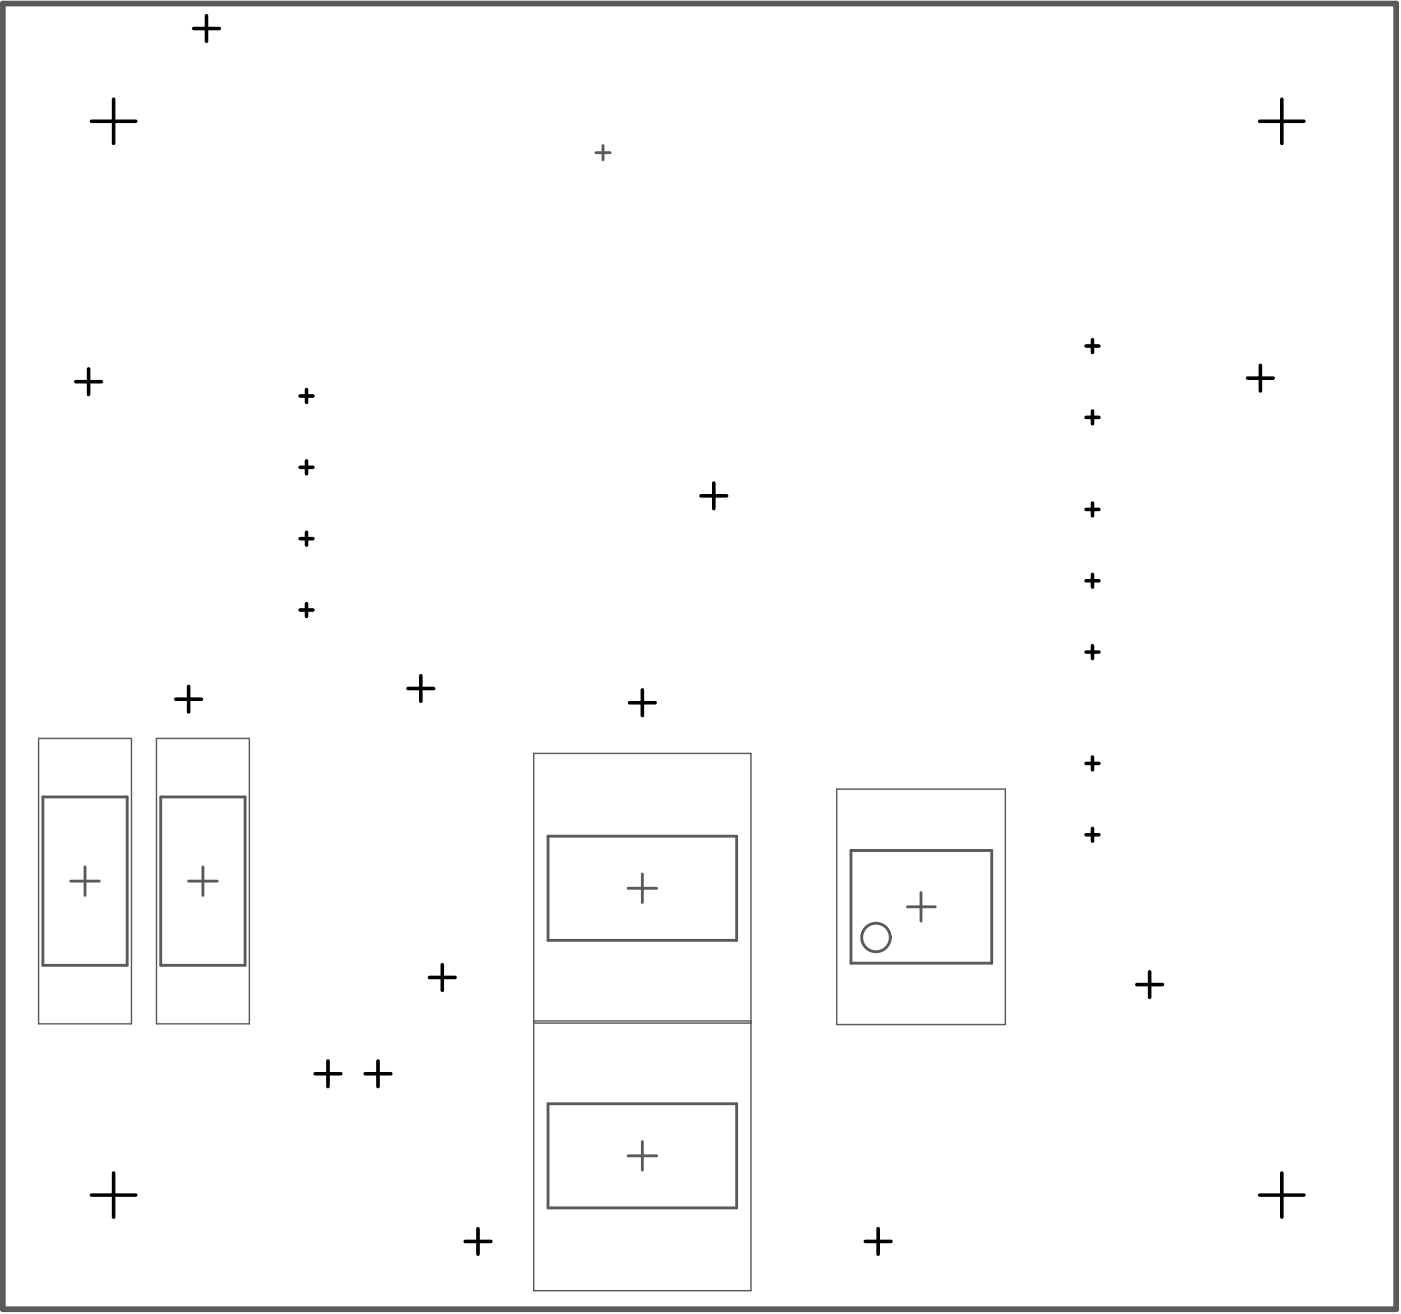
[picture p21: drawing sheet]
<svg xmlns="http://www.w3.org/2000/svg" width="166mm" height="156mm" viewBox="0 0 166 156" stroke-linecap="round" stroke-linejoin="round" font-family="sans-serif">
<g fill="none" stroke="#5a5a5a" stroke-width=".34">
<path d="M70.5 18.1h1.7M71.4 17.2v1.7M5.1 94.4h10v19.9h-10zM19 94.4h10v19.9h-10zM64.9 99h22.3v12.3h-22.3zM8.4 104.3h3.4M10.1 102.6v3.4M22.3 104.3h3.4M24 102.6v3.4M74.3 105.2h3.4M76 103.5v3.4M100.7 100.7h16.7v13.3h-16.7z"/>
<path d="M107.4 107.4h3.3M109 105.7v3.4M64.9 130.7h22.3v12.3h-22.3zM74.3 136.8h3.4M76 135.2v3.3"/>
<circle cx="103.7" cy="111" r="1.69"/>
</g>
<path d="M4.6 87.4h11v33.8h-11zM18.5 87.4h11v33.8h-11zM63.2 89.2h25.7v63.6h-25.7zM99 93.4h20v27.9h-20zM63.2 121.1h25.7M63.2 120.9h25.7" fill="none" stroke="#5a5a5a" stroke-width=".17"/>
<path d="M.3 .4h164.9v154.6h-164.9z" fill="none" stroke="#5a5a5a" stroke-width=".68"/>
<g fill="none" stroke="#000" stroke-width=".42">
<path d="M10.8 14.4h5.3M13.4 11.7v5.3M22.9 3.4h3.1M24.4 1.9v3M149.1 14.4h5.2M151.7 11.7v5.3M9 45.2h3M10.5 43.7v3M35.5 55.3h1.5M35.5 46.9h1.5M36.3 46.1v1.5M36.3 54.6v1.5"/>
<path d="M83 58.7h3M84.5 57.2v3M128.5 41h1.6M128.5 49.4h1.6M129.3 40.2v1.5M129.3 48.7v1.5M129.3 59.6v1.5M147.6 44.8h3.1M149.2 43.3v3M35.5 63.8h1.5M35.5 72.2h1.5M36.3 63v1.5"/>
<path d="M36.3 71.5v1.5M49.8 80v3M128.5 77.2h1.6M128.5 60.3h1.6M128.5 68.8h1.6M129.3 68v1.5M129.3 76.4v1.6M20.8 82.8h3M22.3 81.3v3M48.3 81.5h3M74.5 83.2h3M76 81.7v3"/>
<path d="M128.5 90.4h1.6M128.5 98.8h1.6M129.3 89.6v1.5M129.3 98.1v1.5M50.8 115.7h3.1M52.3 114.2v3M134.5 116.6h3.1M136.1 115.1v3M13.4 138.9v5.2M37.3 127.1h3M38.8 125.6v3.1M43.2 127.1h3.1"/>
<path d="M44.7 125.6v3.1M151.7 138.9v5.2M10.8 141.5h5.3M55 147h3.1M56.6 145.5v3M102.4 147h3M103.9 145.5v3M149.1 141.5h5.2"/>
</g>
</svg>
